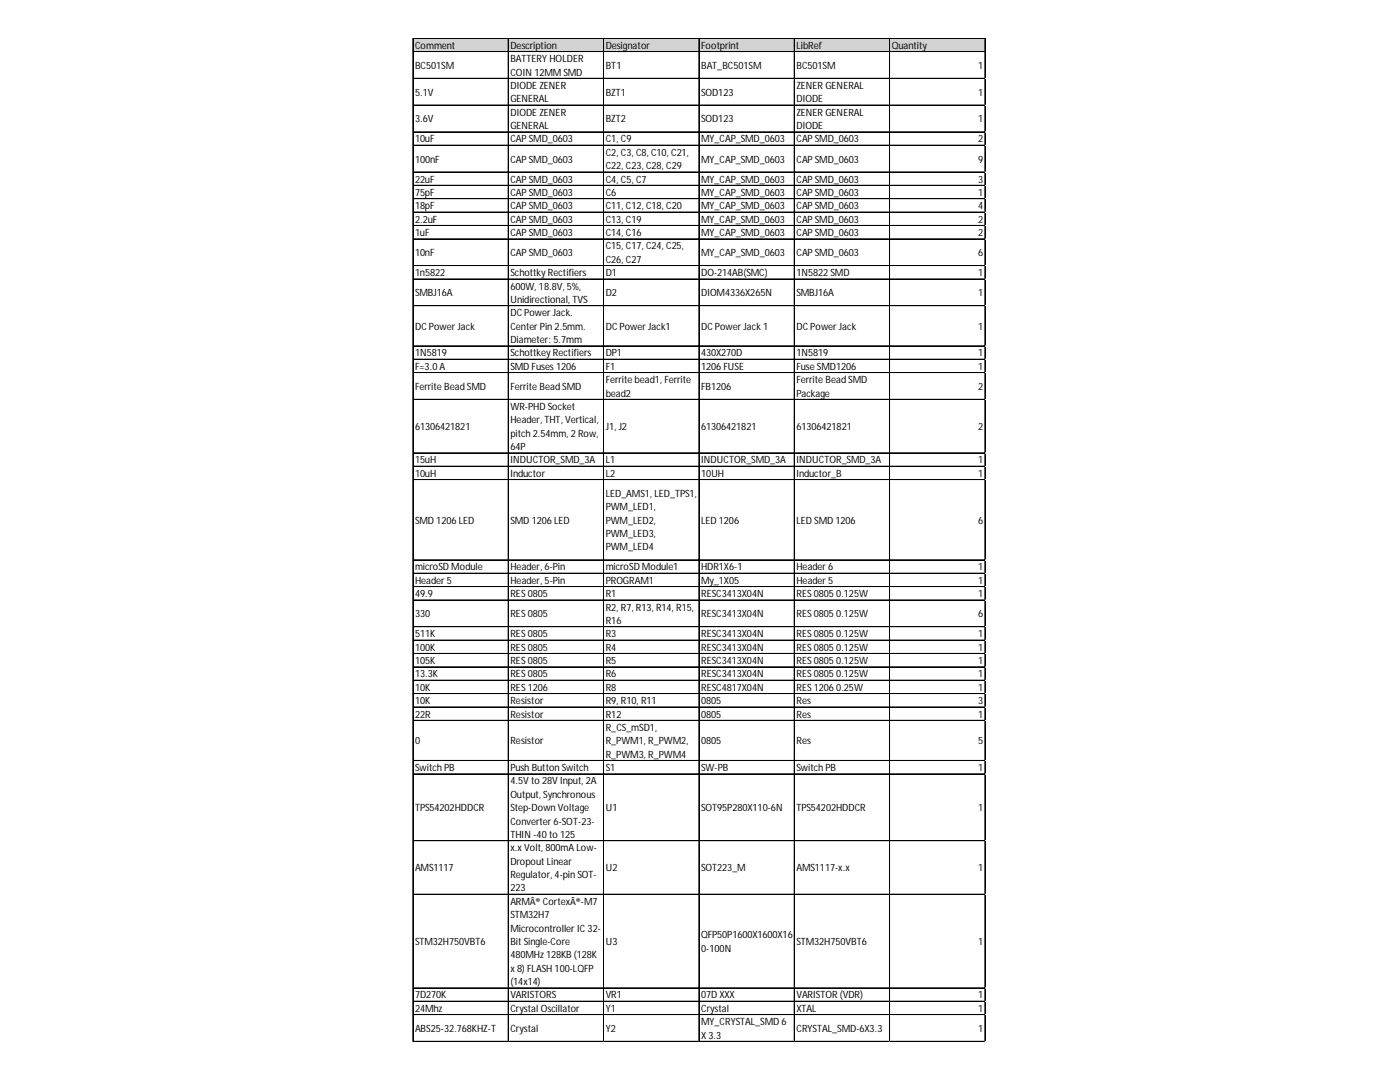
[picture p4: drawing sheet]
<svg xmlns="http://www.w3.org/2000/svg" width="279mm" height="216mm" viewBox="0 0 279 216" stroke-linecap="round" stroke-linejoin="round" font-family="sans-serif">
<defs><g id="words">
<g font-size="2">
<text x="82.8" y="9.7">Comment</text>
<text x="101.9" y="9.7">Description</text>
<text x="120.9" y="9.7">Designator</text>
<text x="139.9" y="9.7">Footprint</text>
<text x="158.9" y="9.7">LibRef</text>
<text x="178" y="9.7">Quantity</text>
<text x="82.8" y="13.7">BC501SM</text>
<text x="101.9" y="12.4">BATTERY HOLDER</text>
<text x="101.9" y="15.1">COIN 12MM SMD</text>
<text x="101.9" y="17.8">DIODE ZENER</text>
<text x="120.9" y="13.7">BT1</text>
<text x="139.9" y="13.7">BAT_BC501SM</text>
<text x="158.9" y="13.7">BC501SM</text>
<text x="158.9" y="17.8">ZENER GENERAL</text>
<text x="195.2" y="13.7">1</text>
<text x="82.8" y="19.1">5.1V</text>
<text x="101.9" y="20.4">GENERAL</text>
<text x="101.9" y="23.1">DIODE ZENER</text>
<text x="120.9" y="19.1">BZT1</text>
<text x="139.9" y="19.1">SOD123</text>
<text x="158.9" y="20.4">DIODE</text>
<text x="158.9" y="23.1">ZENER GENERAL</text>
<text x="195.2" y="19.1">1</text>
<text x="82.8" y="24.4">3.6V</text>
<text x="82.8" y="28.4">10uF</text>
<text x="101.9" y="25.8">GENERAL</text>
<text x="101.9" y="28.4">CAP SMD_0603</text>
<text x="120.9" y="24.4">BZT2</text>
<text x="120.9" y="28.4">C1, C9</text>
<text x="139.9" y="24.4">SOD123</text>
<text x="139.9" y="28.4">MY_CAP_SMD_0603</text>
<text x="158.9" y="25.8">DIODE</text>
<text x="158.9" y="28.4">CAP SMD_0603</text>
<text x="195.2" y="24.4">1</text>
<text x="195.2" y="28.4">2</text>
<text x="82.8" y="32.4">100nF</text>
<text x="101.9" y="32.4">CAP SMD_0603</text>
<text x="120.9" y="31.1">C2, C3, C8, C10, C21,</text>
<text x="120.9" y="33.8">C22, C23, C28, C29</text>
<text x="139.9" y="32.4">MY_CAP_SMD_0603</text>
<text x="158.9" y="32.4">CAP SMD_0603</text>
<text x="195.2" y="32.4">9</text>
<text x="82.8" y="36.4">22uF</text>
<text x="82.8" y="39.1">75pF</text>
<text x="82.8" y="41.8">18pF</text>
<text x="101.9" y="36.4">CAP SMD_0603</text>
<text x="101.9" y="39.1">CAP SMD_0603</text>
<text x="101.9" y="41.8">CAP SMD_0603</text>
<text x="120.9" y="36.4">C4, C5, C7</text>
<text x="120.9" y="39.1">C6</text>
<text x="120.9" y="41.8">C11, C12, C18, C20</text>
<text x="139.9" y="36.4">MY_CAP_SMD_0603</text>
<text x="139.9" y="39.1">MY_CAP_SMD_0603</text>
<text x="139.9" y="41.8">MY_CAP_SMD_0603</text>
<text x="158.9" y="36.4">CAP SMD_0603</text>
<text x="158.9" y="39.1">CAP SMD_0603</text>
<text x="158.9" y="41.8">CAP SMD_0603</text>
<text x="195.2" y="36.4">3</text>
<text x="195.2" y="39.1">1</text>
<text x="195.2" y="41.8">4</text>
<text x="82.8" y="44.4">2.2uF</text>
<text x="82.8" y="47.1">1uF</text>
<text x="101.9" y="44.4">CAP SMD_0603</text>
<text x="101.9" y="47.1">CAP SMD_0603</text>
<text x="120.9" y="44.4">C13, C19</text>
<text x="120.9" y="47.1">C14, C16</text>
<text x="139.9" y="44.4">MY_CAP_SMD_0603</text>
<text x="139.9" y="47.1">MY_CAP_SMD_0603</text>
<text x="158.9" y="44.4">CAP SMD_0603</text>
<text x="158.9" y="47.1">CAP SMD_0603</text>
<text x="195.2" y="44.4">2</text>
<text x="195.2" y="47.1">2</text>
<text x="82.8" y="51.1">10nF</text>
<text x="101.9" y="51.1">CAP SMD_0603</text>
<text x="120.9" y="49.8">C15, C17, C24, C25,</text>
<text x="120.9" y="52.4">C26, C27</text>
<text x="139.9" y="51.1">MY_CAP_SMD_0603</text>
<text x="158.9" y="51.1">CAP SMD_0603</text>
<text x="195.2" y="51.1">6</text>
<text x="82.8" y="55.1">1n5822</text>
<text x="82.8" y="59.1">SMBJ16A</text>
<text x="101.9" y="55.1">Schottky Rectifiers</text>
<text x="101.9" y="57.8">600W, 18.8V, 5%,</text>
<text x="120.9" y="55.1">D1</text>
<text x="120.9" y="59.1">D2</text>
<text x="139.9" y="55.1">DO-214AB(SMC)</text>
<text x="139.9" y="59.1">DIOM4336X265N</text>
<text x="158.9" y="55.1">1N5822 SMD</text>
<text x="158.9" y="59.1">SMBJ16A</text>
<text x="195.2" y="55.1">1</text>
<text x="195.2" y="59.1">1</text>
<text x="82.8" y="65.8">DC Power Jack</text>
<text x="101.9" y="60.5">Unidirectional, TVS</text>
<text x="101.9" y="63.1">DC Power Jack.</text>
<text x="101.9" y="65.8">Center Pin 2.5mm.</text>
<text x="120.9" y="65.8">DC Power Jack1</text>
<text x="139.9" y="65.8">DC Power Jack 1</text>
<text x="158.9" y="65.8">DC Power Jack</text>
<text x="195.2" y="65.8">1</text>
<text x="82.8" y="71.1">1N5819</text>
<text x="101.9" y="68.5">Diameter: 5.7mm</text>
<text x="101.9" y="71.1">Schottkey Rectifiers</text>
<text x="120.9" y="71.1">DP1</text>
<text x="139.9" y="71.1">430X270D</text>
<text x="158.9" y="71.1">1N5819</text>
<text x="195.2" y="71.1">1</text>
<text x="82.8" y="73.8">F=3.0 A</text>
<text x="82.8" y="77.8">Ferrite Bead SMD</text>
<text x="101.9" y="73.8">SMD Fuses 1206</text>
<text x="101.9" y="77.8">Ferrite Bead SMD</text>
<text x="120.9" y="73.8">F1</text>
<text x="120.9" y="76.5">Ferrite bead1, Ferrite</text>
<text x="139.9" y="73.8">1206 FUSE</text>
<text x="139.9" y="77.8">FB1206</text>
<text x="158.9" y="73.8">Fuse SMD1206</text>
<text x="158.9" y="76.5">Ferrite Bead SMD</text>
<text x="195.2" y="73.8">1</text>
<text x="195.2" y="77.8">2</text>
<text x="101.9" y="81.8">WR-PHD Socket</text>
<text x="120.9" y="79.1">bead2</text>
<text x="158.9" y="79.1">Package</text>
<text x="82.8" y="85.8">61306421821</text>
<text x="101.9" y="84.5">Header, THT, Vertical,</text>
<text x="101.9" y="87.1">pitch 2.54mm, 2 Row,</text>
<text x="101.9" y="89.8">64P</text>
<text x="120.9" y="85.8">J1, J2</text>
<text x="139.9" y="85.8">61306421821</text>
<text x="158.9" y="85.8">61306421821</text>
<text x="195.2" y="85.8">2</text>
<text x="82.8" y="92.5">15uH</text>
<text x="82.8" y="95.1">10uH</text>
<text x="101.9" y="92.5">INDUCTOR_SMD_3A</text>
<text x="101.9" y="95.1">Inductor</text>
<text x="120.9" y="92.5">L1</text>
<text x="120.9" y="95.1">L2</text>
<text x="139.9" y="92.5">INDUCTOR_SMD_3A</text>
<text x="139.9" y="95.1">10UH</text>
<text x="158.9" y="92.5">INDUCTOR_SMD_3A</text>
<text x="158.9" y="95.1">Inductor_B</text>
<text x="195.2" y="92.5">1</text>
<text x="195.2" y="95.1">1</text>
<text x="120.9" y="99.2">LED_AMS1, LED_TPS1,</text>
<text x="120.9" y="101.8">PWM_LED1,</text>
<text x="82.8" y="104.5">SMD 1206 LED</text>
<text x="101.9" y="104.5">SMD 1206 LED</text>
<text x="120.9" y="104.5">PWM_LED2,</text>
<text x="120.9" y="107.2">PWM_LED3,</text>
<text x="139.9" y="104.5">LED 1206</text>
<text x="158.9" y="104.5">LED SMD 1206</text>
<text x="195.2" y="104.5">6</text>
<text x="82.8" y="113.8">microSD Module</text>
<text x="101.9" y="113.8">Header, 6-Pin</text>
<text x="120.9" y="109.8">PWM_LED4</text>
<text x="120.9" y="113.8">microSD Module1</text>
<text x="139.9" y="113.8">HDR1X6-1</text>
<text x="158.9" y="113.8">Header 6</text>
<text x="195.2" y="113.8">1</text>
<text x="82.8" y="116.5">Header 5</text>
<text x="82.8" y="119.2">49.9</text>
<text x="101.9" y="116.5">Header, 5-Pin</text>
<text x="101.9" y="119.2">RES 0805</text>
<text x="120.9" y="116.5">PROGRAM1</text>
<text x="120.9" y="119.2">R1</text>
<text x="139.9" y="116.5">My_1X05</text>
<text x="139.9" y="119.2">RESC3413X04N</text>
<text x="158.9" y="116.5">Header 5</text>
<text x="158.9" y="119.2">RES 0805 0.125W</text>
<text x="195.2" y="116.5">1</text>
<text x="195.2" y="119.2">1</text>
<text x="82.8" y="123.2">330</text>
<text x="101.9" y="123.2">RES 0805</text>
<text x="120.9" y="121.8">R2, R7, R13, R14, R15,</text>
<text x="120.9" y="124.5">R16</text>
<text x="139.9" y="123.2">RESC3413X04N</text>
<text x="158.9" y="123.2">RES 0805 0.125W</text>
<text x="195.2" y="123.2">6</text>
<text x="82.8" y="127.2">511K</text>
<text x="82.8" y="129.8">100K</text>
<text x="101.9" y="127.2">RES 0805</text>
<text x="101.9" y="129.8">RES 0805</text>
<text x="120.9" y="127.2">R3</text>
<text x="120.9" y="129.8">R4</text>
<text x="139.9" y="127.2">RESC3413X04N</text>
<text x="139.9" y="129.8">RESC3413X04N</text>
<text x="158.9" y="127.2">RES 0805 0.125W</text>
<text x="158.9" y="129.8">RES 0805 0.125W</text>
<text x="195.2" y="127.2">1</text>
<text x="195.2" y="129.8">1</text>
<text x="82.8" y="132.5">105K</text>
<text x="82.8" y="135.2">13.3K</text>
<text x="82.8" y="137.9">10K</text>
<text x="101.9" y="132.5">RES 0805</text>
<text x="101.9" y="135.2">RES 0805</text>
<text x="101.9" y="137.9">RES 1206</text>
<text x="120.9" y="132.5">R5</text>
<text x="120.9" y="135.2">R6</text>
<text x="120.9" y="137.9">R8</text>
<text x="139.9" y="132.5">RESC3413X04N</text>
<text x="139.9" y="135.2">RESC3413X04N</text>
<text x="139.9" y="137.9">RESC4817X04N</text>
<text x="158.9" y="132.5">RES 0805 0.125W</text>
<text x="158.9" y="135.2">RES 0805 0.125W</text>
<text x="158.9" y="137.9">RES 1206 0.25W</text>
<text x="195.2" y="132.5">1</text>
<text x="195.2" y="135.2">1</text>
<text x="195.2" y="137.9">1</text>
<text x="82.8" y="140.5">10K</text>
<text x="82.8" y="143.2">22R</text>
<text x="101.9" y="140.5">Resistor</text>
<text x="101.9" y="143.2">Resistor</text>
<text x="120.9" y="140.5">R9, R10, R11</text>
<text x="120.9" y="143.2">R12</text>
<text x="139.9" y="140.5">0805</text>
<text x="139.9" y="143.2">0805</text>
<text x="158.9" y="140.5">Res</text>
<text x="158.9" y="143.2">Res</text>
<text x="195.2" y="140.5">3</text>
<text x="195.2" y="143.2">1</text>
<text x="82.8" y="148.5">0</text>
<text x="101.9" y="148.5">Resistor</text>
<text x="120.9" y="145.9">R_CS_mSD1,</text>
<text x="120.9" y="148.5">R_PWM1, R_PWM2,</text>
<text x="139.9" y="148.5">0805</text>
<text x="158.9" y="148.5">Res</text>
<text x="195.2" y="148.5">5</text>
<text x="82.8" y="153.9">Switch PB</text>
<text x="101.9" y="153.9">Push Button Switch</text>
<text x="120.9" y="151.2">R_PWM3, R_PWM4</text>
<text x="120.9" y="153.9">S1</text>
<text x="139.9" y="153.9">SW-PB</text>
<text x="158.9" y="153.9">Switch PB</text>
<text x="195.2" y="153.9">1</text>
<text x="82.8" y="161.9">TPS54202HDDCR</text>
<text x="101.9" y="156.5">4.5V to 28V Input, 2A</text>
<text x="101.9" y="159.2">Output, Synchronous</text>
<text x="101.9" y="161.9">Step-Down Voltage</text>
<text x="120.9" y="161.9">U1</text>
<text x="139.9" y="161.9">SOT95P280X110-6N</text>
<text x="158.9" y="161.9">TPS54202HDDCR</text>
<text x="195.2" y="161.9">1</text>
<text x="101.9" y="164.5">Converter 6-SOT-23-</text>
<text x="101.9" y="167.2">THIN -40 to 125</text>
<text x="82.8" y="173.9">AMS1117</text>
<text x="101.9" y="169.9">x.x Volt, 800mA Low-</text>
<text x="101.9" y="172.5">Dropout Linear</text>
<text x="120.9" y="173.9">U2</text>
<text x="139.9" y="173.9">SOT223_M</text>
<text x="158.9" y="173.9">AMS1117-x.x</text>
<text x="195.2" y="173.9">1</text>
<text x="101.9" y="175.2">Regulator, 4-pin SOT-</text>
<text x="101.9" y="177.9">223</text>
<text x="101.9" y="180.6">ARMÂ® CortexÂ®-M7</text>
<text x="101.9" y="183.2">STM32H7</text>
<text x="101.9" y="185.9">Microcontroller IC 32-</text>
<text x="82.8" y="188.6">STM32H750VBT6</text>
<text x="101.9" y="188.6">Bit Single-Core</text>
<text x="101.9" y="191.2">480MHz 128KB (128K</text>
<text x="120.9" y="188.6">U3</text>
<text x="139.9" y="187.2">QFP50P1600X1600X16</text>
<text x="139.9" y="189.9">0-100N</text>
<text x="158.9" y="188.6">STM32H750VBT6</text>
<text x="195.2" y="188.6">1</text>
<text x="101.9" y="193.9">x 8) FLASH 100-LQFP</text>
<text x="101.9" y="196.6">(14x14)</text>
<text x="82.8" y="199.2">7D270K</text>
<text x="82.8" y="201.9">24Mhz</text>
<text x="101.9" y="199.2">VARISTORS</text>
<text x="101.9" y="201.9">Crystal Oscillator</text>
<text x="120.9" y="199.2">VR1</text>
<text x="120.9" y="201.9">Y1</text>
<text x="139.9" y="199.2">07D XXX</text>
<text x="139.9" y="201.9">Crystal</text>
<text x="158.9" y="199.2">VARISTOR (VDR)</text>
<text x="158.9" y="201.9">XTAL</text>
<text x="195.2" y="199.2">1</text>
<text x="195.2" y="201.9">1</text>
<text x="82.8" y="205.9">ABS25-32.768KHZ-T</text>
<text x="101.9" y="205.9">Crystal</text>
<text x="120.9" y="205.9">Y2</text>
<text x="139.9" y="204.6">MY_CRYSTAL_SMD 6</text>
<text x="139.9" y="207.2">X 3.3</text>
<text x="158.9" y="205.9">CRYSTAL_SMD-6X3.3</text>
<text x="195.2" y="205.9">1</text>
</g>
</g></defs>
<path d="M82.4 7.7h114.3v2.7h-114.3z" fill="#d3d3d3"/>
<g fill="none" stroke="#000" stroke-width=".2">
<path d="M82.4 7.6v200.3M82.5 7.6h114.2M82.5 7.7h114.2M82.5 10.3h114.2M82.5 15.6h114.2M82.5 15.7h114.2M101.4 7.7v200.2M101.5 7.7v200.2M120.4 7.7v200.2M120.5 7.7v200.2M139.5 7.7v200.2M158.5 7.7v200.2"/>
<path d="M158.6 7.7v200.2M177.5 7.7v200.2M177.6 7.7v200.2M196.6 7.7v200.2M82.5 21h114.2M82.5 26.3h114.2M82.5 26.4h114.2M82.5 29h114.2M82.5 34.3h114.2M82.5 34.4h114.2M82.5 37h114.2M82.5 39.6h114.2"/>
<path d="M82.5 39.7h114.2M82.5 42.3h114.2M82.5 42.4h114.2M82.5 45h114.2M82.5 47.6h114.2M82.5 47.7h114.2M82.5 53h114.2M82.5 55.7h114.2M82.5 61h114.2M82.5 69h114.2M82.5 69.1h114.2M82.5 71.7h114.2"/>
<path d="M82.5 74.3h114.2M82.5 74.4h114.2M82.5 79.7h114.2M82.5 90.4h114.2M82.5 93h114.2M82.5 93.1h114.2M82.5 95.7h114.2M82.5 111.7h114.2M82.5 111.8h114.2M82.5 114.4h114.2M82.5 117h114.2M82.5 117.1h114.2"/>
<path d="M82.5 119.7h114.2M82.5 119.8h114.2M82.5 125h114.2M82.5 125.1h114.2M82.5 127.7h114.2M82.5 127.8h114.2M82.5 130.4h114.2M82.5 133.1h114.2M82.5 135.7h114.2M82.5 135.8h114.2M82.5 138.4h114.2M82.5 141.1h114.2"/>
<path d="M82.5 143.7h114.2M82.5 143.8h114.2M82.5 151.7h114.2M82.5 151.8h114.2M82.5 154.4h114.2M82.5 154.5h114.2M82.5 167.7h114.2M82.5 167.8h114.2M82.5 178.4h114.2M82.5 178.5h114.2M82.5 197.1h114.2M82.5 197.2h114.2"/>
<path d="M82.5 199.8h114.2M82.5 202.4h114.2M82.5 202.5h114.2M82.5 207.8h114.2"/>
</g>
<path d="M82.4 207.9h.1" fill="none" stroke="#d4d4d4" stroke-width=".2"/>
<path d="M82.4 207.9h.1z" fill="#d4d4d4"/>
<path d="M101.4 207.9h.1" fill="none" stroke="#d4d4d4" stroke-width=".2"/>
<path d="M101.4 207.9h.1z" fill="#d4d4d4"/>
<path d="M120.4 207.9h.1" fill="none" stroke="#d4d4d4" stroke-width=".2"/>
<path d="M120.4 207.9h.2z" fill="#d4d4d4"/>
<path d="M139.5 207.9h.1" fill="none" stroke="#d4d4d4" stroke-width=".2"/>
<path d="M139.5 207.9h.1z" fill="#d4d4d4"/>
<path d="M158.5 207.9h.1" fill="none" stroke="#d4d4d4" stroke-width=".2"/>
<path d="M158.5 207.9h.1z" fill="#d4d4d4"/>
<path d="M177.5 207.9h.1" fill="none" stroke="#d4d4d4" stroke-width=".2"/>
<path d="M177.5 207.9h.1z" fill="#d4d4d4"/>
<path d="M196.6 207.9h.1" fill="none" stroke="#d4d4d4" stroke-width=".2"/>
<path d="M196.6 207.9h.1z" fill="#d4d4d4"/>
<path d="M196.7 15.6h.1" fill="none" stroke="#d4d4d4" stroke-width=".2"/>
<path d="M196.7 15.6v.1z" fill="#d4d4d4"/>
<path d="M196.7 21h.1" fill="none" stroke="#d4d4d4" stroke-width=".2"/>
<path d="M196.7 21v.1z" fill="#d4d4d4"/>
<path d="M196.7 26.3h.1" fill="none" stroke="#d4d4d4" stroke-width=".2"/>
<path d="M196.7 26.3v.1z" fill="#d4d4d4"/>
<path d="M196.7 29h.1" fill="none" stroke="#d4d4d4" stroke-width=".2"/>
<path d="M196.7 29v.1z" fill="#d4d4d4"/>
<path d="M196.7 34.3h.1" fill="none" stroke="#d4d4d4" stroke-width=".2"/>
<path d="M196.7 34.3v.1z" fill="#d4d4d4"/>
<path d="M196.7 37h.1" fill="none" stroke="#d4d4d4" stroke-width=".2"/>
<path d="M196.7 37v.1z" fill="#d4d4d4"/>
<path d="M196.7 39.6h.1" fill="none" stroke="#d4d4d4" stroke-width=".2"/>
<path d="M196.7 39.6v.2z" fill="#d4d4d4"/>
<path d="M196.7 42.3h.1" fill="none" stroke="#d4d4d4" stroke-width=".2"/>
<path d="M196.7 42.3v.1z" fill="#d4d4d4"/>
<path d="M196.7 45h.1" fill="none" stroke="#d4d4d4" stroke-width=".2"/>
<path d="M196.7 45v.1z" fill="#d4d4d4"/>
<path d="M196.7 47.6h.1" fill="none" stroke="#d4d4d4" stroke-width=".2"/>
<path d="M196.7 47.6v.2z" fill="#d4d4d4"/>
<path d="M196.7 53h.1" fill="none" stroke="#d4d4d4" stroke-width=".2"/>
<path d="M196.7 53v.1z" fill="#d4d4d4"/>
<path d="M196.7 55.7h.1" fill="none" stroke="#d4d4d4" stroke-width=".2"/>
<path d="M196.7 55.7v.1z" fill="#d4d4d4"/>
<path d="M196.7 61h.1" fill="none" stroke="#d4d4d4" stroke-width=".2"/>
<path d="M196.7 61v.1z" fill="#d4d4d4"/>
<path d="M196.7 69h.1" fill="none" stroke="#d4d4d4" stroke-width=".2"/>
<path d="M196.7 69v.1z" fill="#d4d4d4"/>
<path d="M196.7 71.7h.1" fill="none" stroke="#d4d4d4" stroke-width=".2"/>
<path d="M196.7 71.7v.1z" fill="#d4d4d4"/>
<path d="M196.7 74.3h.1" fill="none" stroke="#d4d4d4" stroke-width=".2"/>
<path d="M196.7 74.3v.1z" fill="#d4d4d4"/>
<path d="M196.7 79.7h.1" fill="none" stroke="#d4d4d4" stroke-width=".2"/>
<path d="M196.7 79.7v.1z" fill="#d4d4d4"/>
<path d="M196.7 90.4h.1" fill="none" stroke="#d4d4d4" stroke-width=".2"/>
<path d="M196.7 90.4v.1z" fill="#d4d4d4"/>
<path d="M196.7 93h.1" fill="none" stroke="#d4d4d4" stroke-width=".2"/>
<path d="M196.7 93v.1z" fill="#d4d4d4"/>
<path d="M196.7 95.7h.1" fill="none" stroke="#d4d4d4" stroke-width=".2"/>
<path d="M196.7 95.7v.1z" fill="#d4d4d4"/>
<path d="M196.7 111.7h.1" fill="none" stroke="#d4d4d4" stroke-width=".2"/>
<path d="M196.7 111.7v.1z" fill="#d4d4d4"/>
<path d="M196.7 114.4h.1" fill="none" stroke="#d4d4d4" stroke-width=".2"/>
<path d="M196.7 114.4v.1z" fill="#d4d4d4"/>
<path d="M196.7 117h.1" fill="none" stroke="#d4d4d4" stroke-width=".2"/>
<path d="M196.7 117v.2z" fill="#d4d4d4"/>
<path d="M196.7 119.7h.1" fill="none" stroke="#d4d4d4" stroke-width=".2"/>
<path d="M196.7 119.7v.1z" fill="#d4d4d4"/>
<path d="M196.7 125h.1" fill="none" stroke="#d4d4d4" stroke-width=".2"/>
<path d="M196.7 125v.2z" fill="#d4d4d4"/>
<path d="M196.7 127.7h.1" fill="none" stroke="#d4d4d4" stroke-width=".2"/>
<path d="M196.7 127.7v.1z" fill="#d4d4d4"/>
<path d="M196.7 130.4h.1" fill="none" stroke="#d4d4d4" stroke-width=".2"/>
<path d="M196.7 130.4v.1z" fill="#d4d4d4"/>
<path d="M196.7 133.1h.1" fill="none" stroke="#d4d4d4" stroke-width=".2"/>
<path d="M196.7 133.1v.1z" fill="#d4d4d4"/>
<path d="M196.7 135.7h.1" fill="none" stroke="#d4d4d4" stroke-width=".2"/>
<path d="M196.7 135.7v.1z" fill="#d4d4d4"/>
<path d="M196.7 138.4h.1" fill="none" stroke="#d4d4d4" stroke-width=".2"/>
<path d="M196.7 138.4v.1z" fill="#d4d4d4"/>
<path d="M196.7 141.1h.1" fill="none" stroke="#d4d4d4" stroke-width=".2"/>
<path d="M196.7 141.1v.1z" fill="#d4d4d4"/>
<path d="M196.7 143.7h.1" fill="none" stroke="#d4d4d4" stroke-width=".2"/>
<path d="M196.7 143.7v.1z" fill="#d4d4d4"/>
<path d="M196.7 151.7h.1" fill="none" stroke="#d4d4d4" stroke-width=".2"/>
<path d="M196.7 151.7v.1z" fill="#d4d4d4"/>
<path d="M196.7 154.4h.1" fill="none" stroke="#d4d4d4" stroke-width=".2"/>
<path d="M196.7 154.4v.1z" fill="#d4d4d4"/>
<path d="M196.7 167.7h.1" fill="none" stroke="#d4d4d4" stroke-width=".2"/>
<path d="M196.7 167.7v.2z" fill="#d4d4d4"/>
<path d="M196.7 178.4h.1" fill="none" stroke="#d4d4d4" stroke-width=".2"/>
<path d="M196.7 178.4v.1z" fill="#d4d4d4"/>
<path d="M196.7 197.1h.1" fill="none" stroke="#d4d4d4" stroke-width=".2"/>
<path d="M196.7 197.1v.1z" fill="#d4d4d4"/>
<path d="M196.7 199.8h.1" fill="none" stroke="#d4d4d4" stroke-width=".2"/>
<path d="M196.7 199.8v.1z" fill="#d4d4d4"/>
<path d="M196.7 202.4h.1" fill="none" stroke="#d4d4d4" stroke-width=".2"/>
<path d="M196.7 202.4v.2z" fill="#d4d4d4"/>
<path d="M196.7 207.8h.1" fill="none" stroke="#d4d4d4" stroke-width=".2"/>
<path d="M196.7 207.8v.1z" fill="#d4d4d4"/>
<use href="#words"/>
</svg>
